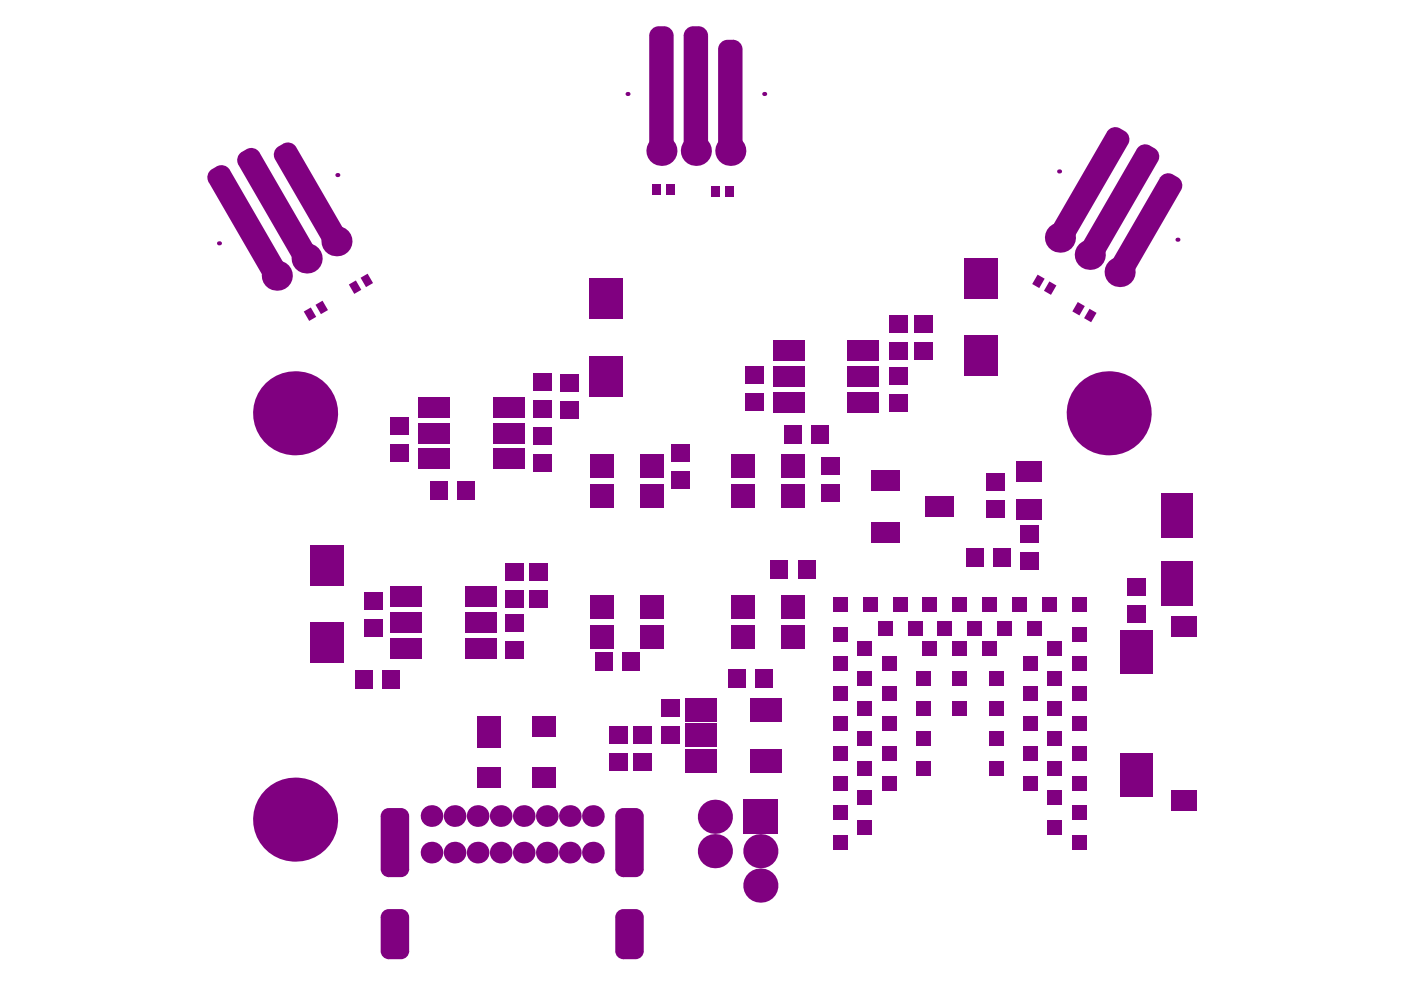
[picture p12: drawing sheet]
<svg xmlns="http://www.w3.org/2000/svg" width="297mm" height="210mm" viewBox="0 0 297 210" stroke-linecap="round" stroke-linejoin="round" font-family="sans-serif">
<g fill="#800080">
<path d="M134.8 192.7v1.8zM134.8 192.7a1.72 1.72 0 0 1 1.7 1.8h-1.7z"/>
<path d="M130.4 194.5h1.8zM131 193.3l.7-.5 .5-.1v1.8h-1.8l.1-.5z"/>
<path d="M132.2 201.7v1.7zM130.4 201.7h1.8v1.7a1.72 1.72 0 0 1-1.8-1.7z"/>
<path d="M134.8 201.7h1.7zM134.8 201.7h1.7a1.72 1.72 0 0 1-1.7 1.7z"/>
<path d="M134.8 171.3v1.7zM134.8 171.3a1.72 1.72 0 0 1 1.7 1.7h-1.7z"/>
<path d="M130.4 173h1.8zM131 171.8l.7-.4 .5-.1v1.7h-1.8l.1-.4z"/>
<path d="M132.2 184.2v1.8zM130.4 184.2h1.8v1.8a1.72 1.72 0 0 1-1.8-1.8z"/>
<path d="M134.8 184.2h1.7zM134.8 184.2h1.7a1.72 1.72 0 0 1-1.7 1.8z"/>
<path d="M85 171.3v1.7zM85 171.3a1.72 1.72 0 0 1 1.7 1.7h-1.7z"/>
<path d="M80.7 173h1.7zM81.2 171.8l.8-.4 .4-.1v1.7h-1.7l.1-.4z"/>
<path d="M82.4 184.2v1.8zM80.7 184.2h1.7v1.8a1.72 1.72 0 0 1-1.7-1.8z"/>
<path d="M85 184.2h1.7zM85 184.2h1.7a1.72 1.72 0 0 1-1.7 1.8z"/>
<path d="M85 192.7v1.8zM85 192.7a1.72 1.72 0 0 1 1.7 1.8h-1.7z"/>
<path d="M80.7 194.5h1.7zM81.2 193.3l.8-.5 .4-.1v1.8h-1.7l.1-.5z"/>
<path d="M82.4 201.7v1.7zM80.7 201.7h1.7v1.7a1.72 1.72 0 0 1-1.7-1.7z"/>
<path d="M85 201.7h1.7zM85 201.7h1.7a1.72 1.72 0 0 1-1.7 1.7z"/>
<path d="M60 30.5l1.1 1.7zM60 30.5a2.02 2.02 0 0 1 2.8 .7l-1.7 1z"/>
<path d="M58.3 33.8l1.8-1zM58.6 31.4l.5-.4 1 1.8-1.8 1a2.01 2.01 0 0 1 .3-2.4z"/>
<path d="M70.4 50.7l1 1.7zM68.7 51.7l1.7-1 1 1.7a2.02 2.02 0 0 1-2.7-.7z"/>
<path d="M71.4 50.1l1.7-1zM71.4 50.1l1.7-1a2.01 2.01 0 0 1-.7 2.8z"/>
<path d="M46 35.3l1 1.7zM46 35.3a2.02 2.02 0 0 1 2.7 .7l-1.7 1z"/>
<path d="M44.2 38.6l1.8-1zM44.5 36.2l.5-.3 1 1.7-1.8 1a2.01 2.01 0 0 1 .3-2.4z"/>
<path d="M57.8 58l1 1.7zM56 59l1.8-1 1 1.7a2.02 2.02 0 0 1-2.8-.7z"/>
<path d="M58.7 57.4l1.8-1zM58.7 57.4l1.8-1a2.01 2.01 0 0 1-.7 2.8z"/>
<path d="M52.3 31.6l1 1.8zM52.3 31.6a2.02 2.02 0 0 1 2.7 .8l-1.7 1z"/>
<path d="M50.6 35l1.7-1.1zM50.9 32.5l.4-.3 1 1.7-1.7 1.1a2.01 2.01 0 0 1 .3-2.5z"/>
<path d="M64.1 54.3l1 1.8zM62.3 55.3l1.8-1 1 1.8a2.02 2.02 0 0 1-2.8-.8z"/>
<path d="M65.1 53.8l1.7-1zM65.1 53.8l1.7-1a2.01 2.01 0 0 1-.7 2.7z"/>
<path d="M155.4 8.4v2.1zM155.4 8.4a2.02 2.02 0 0 1 2 2.1h-2z"/>
<path d="M152.3 10.5h2zM152.8 9l.9-.5 .6-.1v2.1h-2v-.6z"/>
<path d="M154.3 31.1v2zM152.3 31.1h2v2a2.02 2.02 0 0 1-2-2z"/>
<path d="M155.4 31.1h2zM155.4 31.1h2a2.02 2.02 0 0 1-2 2z"/>
<path d="M140.8 5.6v2zM140.8 5.6a2.02 2.02 0 0 1 2 2h-2z"/>
<path d="M137.6 7.6h2.1zM138.2 6.2l.9-.6h.6v2h-2.1l.1-.6z"/>
<path d="M139.7 31.1v2zM137.6 31.1h2.1v2a2.02 2.02 0 0 1-2.1-2z"/>
<path d="M140.8 31.1h2zM140.8 31.1h2a2.02 2.02 0 0 1-2 2z"/>
<path d="M148.1 5.6v2zM148.1 5.6a2.02 2.02 0 0 1 2 2h-2z"/>
<path d="M145 7.6h2zM145.5 6.2l.9-.6h.6v2h-2v-.6z"/>
<path d="M147 31.1v2zM145 31.1h2v2a2.02 2.02 0 0 1-2-2z"/>
<path d="M148.1 31.1h2zM148.1 31.1h2a2.02 2.02 0 0 1-2 2z"/>
<path d="M249.7 37.6l-1 1.7zM249.7 37.6a2.01 2.01 0 0 1 .7 2.7l-1.7-1z"/>
<path d="M245.9 37.7l1.8 1zM246.3 37.3a2.02 2.02 0 0 1 2.4-.3l-1 1.7-1.8-1z"/>
<path d="M237.3 56.6l-1 1.8zM235.6 55.6l1.7 1-1 1.8a2.01 2.01 0 0 1-.7-2.8z"/>
<path d="M238.3 57.2l1.8 1zM238.3 57.2l1.8 1a2.02 2.02 0 0 1-2.8 .8z"/>
<path d="M238.5 27.8l-1.1 1.7zM238.5 27.8a2.01 2.01 0 0 1 .7 2.7l-1.8-1z"/>
<path d="M234.7 28l1.8 1zM235 27.5a2.02 2.02 0 0 1 2.5-.3l-1 1.8-1.8-1z"/>
<path d="M224.7 49.3l-1 1.8zM222.9 48.3l1.8 1-1 1.8a2.01 2.01 0 0 1-.8-2.8z"/>
<path d="M225.7 49.9l1.7 1zM225.7 49.9l1.7 1a2.02 2.02 0 0 1-2.7 .8z"/>
<path d="M244.8 31.4l-1 1.8zM244.8 31.4a2.01 2.01 0 0 1 .7 2.8l-1.7-1z"/>
<path d="M241 31.6l1.8 1zM241.4 31.2a2.02 2.02 0 0 1 2.4-.3l-1 1.7-1.8-1z"/>
<path d="M231 53l-1 1.7zM229.3 52l1.7 1-1 1.7a2.01 2.01 0 0 1-.7-2.7z"/>
<path d="M232 53.6l1.7 1zM232 53.6l1.7 1a2.02 2.02 0 0 1-2.7 .7z"/>
<circle cx="125.7" cy="173" r="2.3"/>
<circle cx="120.8" cy="173" r="2.3"/>
<circle cx="115.9" cy="173" r="2.3"/>
<circle cx="46.4" cy="51.6" r=".43"/>
<circle cx="58.7" cy="58.4" r="3.2"/>
<circle cx="62.6" cy="87.6" r="8.9"/>
<circle cx="65" cy="54.8" r="3.2"/>
<circle cx="71.3" cy="51.2" r="3.2"/>
<circle cx="71.5" cy="37.1" r=".43"/>
<circle cx="133" cy="19.9" r=".43"/>
<circle cx="140.2" cy="32" r="3.2"/>
<circle cx="147.5" cy="32" r="3.2"/>
<circle cx="151.6" cy="173.2" r="3.6"/>
<circle cx="161.2" cy="180.5" r="3.6"/>
<circle cx="161.2" cy="187.8" r="3.6"/>
<circle cx="151.6" cy="180.5" r="3.6"/>
<circle cx="154.8" cy="32" r="3.2"/>
<circle cx="162" cy="19.9" r=".43"/>
<circle cx="224.5" cy="36.3" r=".43"/>
<circle cx="224.7" cy="50.4" r="3.2"/>
<circle cx="231.1" cy="54" r="3.2"/>
<circle cx="235.1" cy="87.6" r="8.9"/>
<circle cx="237.4" cy="57.7" r="3.2"/>
<circle cx="249.6" cy="50.8" r=".43"/>
<circle cx="125.7" cy="180.8" r="2.3"/>
<circle cx="120.8" cy="180.8" r="2.3"/>
<circle cx="115.9" cy="180.8" r="2.3"/>
<circle cx="111" cy="180.8" r="2.3"/>
<circle cx="106.2" cy="173" r="2.3"/>
<circle cx="62.6" cy="173.8" r="8.9"/>
<circle cx="111" cy="173" r="2.3"/>
<circle cx="101.3" cy="173" r="2.3"/>
<circle cx="96.4" cy="173" r="2.3"/>
<circle cx="91.5" cy="173" r="2.3"/>
<circle cx="106.2" cy="180.8" r="2.3"/>
<circle cx="101.3" cy="180.8" r="2.3"/>
<circle cx="96.4" cy="180.8" r="2.3"/>
<circle cx="91.5" cy="180.8" r="2.3"/>
</g>
<g fill="#800080">
<path d="M157.6 169.6h7.2v7.2h-7.2z" fill-rule="evenodd"/>
<path d="M130.4 194.5l1.8-1.8h2.6l1.7 1.8v7.2l-1.7 1.7h-2.6l-1.8-1.7z" fill-rule="evenodd"/>
<path d="M130.4 173l1.8-1.7h2.6l1.7 1.7v11.2l-1.7 1.8h-2.6l-1.8-1.8z" fill-rule="evenodd"/>
<path d="M80.7 173l1.7-1.7h2.6l1.7 1.7v11.2l-1.7 1.8h-2.6l-1.7-1.8z" fill-rule="evenodd"/>
<path d="M80.7 194.5l1.7-1.8h2.6l1.7 1.8v7.2l-1.7 1.7h-2.6l-1.7-1.7z" fill-rule="evenodd"/>
<path d="M101.3 151.9h4.9v6.6h-4.9z" fill-rule="evenodd"/>
<path d="M101.3 162.8h4.9v4.3h-4.9z" fill-rule="evenodd"/>
<path d="M112.8 162.8h4.9v4.3h-4.9z" fill-rule="evenodd"/>
<path d="M112.8 151.9h4.9v4.3h-4.9z" fill-rule="evenodd"/>
<path d="M88.7 95.1h6.6v4.4h-6.6z" fill-rule="evenodd"/>
<path d="M88.7 89.7h6.6v4.3h-6.6z" fill-rule="evenodd"/>
<path d="M88.7 84.2h6.6v4.3h-6.6z" fill-rule="evenodd"/>
<path d="M104.5 84.2h6.6v4.3h-6.6z" fill-rule="evenodd"/>
<path d="M104.5 89.7h6.6v4.3h-6.6z" fill-rule="evenodd"/>
<path d="M104.5 95.1h6.6v4.4h-6.6z" fill-rule="evenodd"/>
<path d="M163.9 83.1h6.6v4.3h-6.6z" fill-rule="evenodd"/>
<path d="M163.9 77.6h6.6v4.3h-6.6z" fill-rule="evenodd"/>
<path d="M163.9 72.2h6.6v4.3h-6.6z" fill-rule="evenodd"/>
<path d="M179.7 72.2h6.6v4.3h-6.6z" fill-rule="evenodd"/>
<path d="M179.7 77.6h6.6v4.3h-6.6z" fill-rule="evenodd"/>
<path d="M179.7 83.1h6.6v4.3h-6.6z" fill-rule="evenodd"/>
<path d="M59.1 31l.9-.5 2.8 .7 10.3 17.9-.7 2.8-1 .5-2.7-.7-10.4-17.9z" fill-rule="evenodd"/>
<path d="M45 35.9l1-.6 2.7 .7 11.8 20.4-.7 2.8-1 .5-2.8-.7-11.8-20.4z" fill-rule="evenodd"/>
<path d="M51.3 32.2l1-.6 2.7 .8 11.8 20.4-.7 2.7-1 .6-2.8-.8-11.7-20.3z" fill-rule="evenodd"/>
<path d="M152.3 10.5l2-2.1h1.1l2 2.1v20.6l-2 2h-1.1l-2-2z" fill-rule="evenodd"/>
<path d="M137.6 7.6l2.1-2h1.1l2 2v23.5l-2 2h-1.1l-2.1-2z" fill-rule="evenodd"/>
<path d="M145 7.6l2-2h1.1l2 2v23.5l-2 2h-1.1l-2-2z" fill-rule="evenodd"/>
<path d="M245.9 37.7l2.8-.7 1 .6 .7 2.7-10.3 17.9-2.8 .8-1-.6-.7-2.8z" fill-rule="evenodd"/>
<path d="M234.7 28l2.8-.8 1 .6 .7 2.7-11.8 20.4-2.7 .8-1-.6-.8-2.8z" fill-rule="evenodd"/>
<path d="M241 31.6l2.8-.7 1 .5 .7 2.8-11.8 20.4-2.7 .7-1-.6-.7-2.7z" fill-rule="evenodd"/>
<path d="M227.2 158.1h3.2v3.2h-3.2z" fill-rule="evenodd"/>
<path d="M227.2 151.8h3.2v3.2h-3.2z" fill-rule="evenodd"/>
<path d="M227.2 145.5h3.2v3.1h-3.2z" fill-rule="evenodd"/>
<path d="M227.2 139.2h3.2v3.1h-3.2z" fill-rule="evenodd"/>
<path d="M222 155h3.2v3.1h-3.2z" fill-rule="evenodd"/>
<path d="M222 148.6h3.2v3.2h-3.2z" fill-rule="evenodd"/>
<path d="M222 142.3h3.2v3.2h-3.2z" fill-rule="evenodd"/>
<path d="M222 136h3.2v3.2h-3.2z" fill-rule="evenodd"/>
<path d="M216.9 158.1h3.1v3.2h-3.1z" fill-rule="evenodd"/>
<path d="M216.9 151.8h3.1v3.2h-3.1z" fill-rule="evenodd"/>
<path d="M216.9 145.5h3.1v3.1h-3.1z" fill-rule="evenodd"/>
<path d="M216.9 139.2h3.1v3.1h-3.1z" fill-rule="evenodd"/>
<path d="M211.4 131.7h3.2v3.2h-3.2z" fill-rule="evenodd"/>
<path d="M205.1 131.7h3.1v3.2h-3.1z" fill-rule="evenodd"/>
<path d="M198.7 131.7h3.2v3.2h-3.2z" fill-rule="evenodd"/>
<path d="M217.7 131.7h3.2v3.2h-3.2z" fill-rule="evenodd"/>
<path d="M209.7 161.3h3.1v3.1h-3.1z" fill-rule="evenodd"/>
<path d="M209.7 155h3.1v3.1h-3.1z" fill-rule="evenodd"/>
<path d="M209.7 148.6h3.1v3.2h-3.1z" fill-rule="evenodd"/>
<path d="M194.1 148.6h3.2v3.2h-3.2z" fill-rule="evenodd"/>
<path d="M201.9 148.6h3.2v3.2h-3.2z" fill-rule="evenodd"/>
<path d="M201.9 142.3h3.2v3.2h-3.2z" fill-rule="evenodd"/>
<path d="M208.2 136h3.2v3.2h-3.2z" fill-rule="evenodd"/>
<path d="M209.7 142.3h3.1v3.2h-3.1z" fill-rule="evenodd"/>
<path d="M176.6 151.8h3.2v3.2h-3.2z" fill-rule="evenodd"/>
<path d="M176.6 145.5h3.2v3.1h-3.2z" fill-rule="evenodd"/>
<path d="M181.8 148.6h3.1v3.2h-3.1z" fill-rule="evenodd"/>
<path d="M181.8 142.3h3.1v3.2h-3.1z" fill-rule="evenodd"/>
<path d="M181.8 136h3.1v3.2h-3.1z" fill-rule="evenodd"/>
<path d="M187 145.5h3.1v3.1h-3.1z" fill-rule="evenodd"/>
<path d="M194.1 142.3h3.2v3.2h-3.2z" fill-rule="evenodd"/>
<path d="M201.9 136h3.2v3.2h-3.2z" fill-rule="evenodd"/>
<path d="M187 139.2h3.1v3.1h-3.1z" fill-rule="evenodd"/>
<path d="M195.6 136h3.1v3.2h-3.1z" fill-rule="evenodd"/>
<path d="M176.6 139.2h3.2v3.1h-3.2z" fill-rule="evenodd"/>
<path d="M227.2 177.1h3.2v3.1h-3.2z" fill-rule="evenodd"/>
<path d="M227.2 170.8h3.2v3.1h-3.2z" fill-rule="evenodd"/>
<path d="M227.2 164.4h3.2v3.2h-3.2z" fill-rule="evenodd"/>
<path d="M222 167.6h3.2v3.2h-3.2z" fill-rule="evenodd"/>
<path d="M222 161.3h3.2v3.1h-3.2z" fill-rule="evenodd"/>
<path d="M216.9 164.4h3.1v3.2h-3.1z" fill-rule="evenodd"/>
<path d="M222 173.9h3.2v3.2h-3.2z" fill-rule="evenodd"/>
<path d="M176.6 177.1h3.2v3.1h-3.2z" fill-rule="evenodd"/>
<path d="M176.6 170.8h3.2v3.1h-3.2z" fill-rule="evenodd"/>
<path d="M176.6 164.4h3.2v3.2h-3.2z" fill-rule="evenodd"/>
<path d="M176.6 158.1h3.2v3.2h-3.2z" fill-rule="evenodd"/>
<path d="M181.8 173.9h3.1v3.2h-3.1z" fill-rule="evenodd"/>
<path d="M181.8 167.6h3.1v3.2h-3.1z" fill-rule="evenodd"/>
<path d="M181.8 161.3h3.1v3.1h-3.1z" fill-rule="evenodd"/>
<path d="M181.8 155h3.1v3.1h-3.1z" fill-rule="evenodd"/>
<path d="M187 158.1h3.1v3.2h-3.1z" fill-rule="evenodd"/>
<path d="M187 151.8h3.1v3.2h-3.1z" fill-rule="evenodd"/>
<path d="M194.1 161.3h3.2v3.1h-3.2z" fill-rule="evenodd"/>
<path d="M194.1 155h3.2v3.1h-3.2z" fill-rule="evenodd"/>
<path d="M187 164.4h3.1v3.2h-3.1z" fill-rule="evenodd"/>
<path d="M227.2 132.9h3.2v3.1h-3.2z" fill-rule="evenodd"/>
<path d="M227.2 126.5h3.2v3.2h-3.2z" fill-rule="evenodd"/>
<path d="M176.6 132.9h3.2v3.1h-3.2z" fill-rule="evenodd"/>
<path d="M176.6 126.5h3.2v3.2h-3.2z" fill-rule="evenodd"/>
<path d="M220.9 126.5h3.1v3.2h-3.1z" fill-rule="evenodd"/>
<path d="M214.6 126.5h3.1v3.2h-3.1z" fill-rule="evenodd"/>
<path d="M208.2 126.5h3.2v3.2h-3.2z" fill-rule="evenodd"/>
<path d="M201.9 126.5h3.2v3.2h-3.2z" fill-rule="evenodd"/>
<path d="M195.6 126.5h3.1v3.2h-3.1z" fill-rule="evenodd"/>
<path d="M189.3 126.5h3.1v3.2h-3.1z" fill-rule="evenodd"/>
<path d="M192.4 131.7h3.2v3.2h-3.2z" fill-rule="evenodd"/>
<path d="M186.1 131.7h3.2v3.2h-3.2z" fill-rule="evenodd"/>
<path d="M182.9 126.5h3.2v3.2h-3.2z" fill-rule="evenodd"/>
<path d="M166.2 90.2h3.8v4h-3.8z" fill-rule="evenodd"/>
<path d="M172 90.2h3.7v4h-3.7z" fill-rule="evenodd"/>
<path d="M91.2 102h3.8v4h-3.8z" fill-rule="evenodd"/>
<path d="M97 102h3.7v4h-3.7z" fill-rule="evenodd"/>
<path d="M188.4 66.9h4v3.7h-4z" fill-rule="evenodd"/>
<path d="M188.4 72.6h4v3.7h-4z" fill-rule="evenodd"/>
<path d="M188.4 83.7h4v3.7h-4z" fill-rule="evenodd"/>
<path d="M188.4 77.9h4v3.8h-4z" fill-rule="evenodd"/>
<path d="M113.1 79.1h4v3.8h-4z" fill-rule="evenodd"/>
<path d="M113.1 84.9h4v3.7h-4z" fill-rule="evenodd"/>
<path d="M113.1 96.3h4v3.7h-4z" fill-rule="evenodd"/>
<path d="M113.1 90.5h4v3.8h-4z" fill-rule="evenodd"/>
<path d="M158 77.6h4v3.7h-4z" fill-rule="evenodd"/>
<path d="M158 83.3h4v3.8h-4z" fill-rule="evenodd"/>
<path d="M82.6 88.5h4v3.7h-4z" fill-rule="evenodd"/>
<path d="M82.6 94.3h4v3.7h-4z" fill-rule="evenodd"/>
<path d="M77.3 125.5h4v3.7h-4z" fill-rule="evenodd"/>
<path d="M77.3 131.2h4v3.8h-4z" fill-rule="evenodd"/>
<path d="M204.4 54.7h7.2v8.7h-7.2z" fill-rule="evenodd"/>
<path d="M204.4 71.1h7.2v8.6h-7.2z" fill-rule="evenodd"/>
<path d="M125 59.1h7.2v8.6h-7.2z" fill-rule="evenodd"/>
<path d="M125 75.4h7.2v8.7h-7.2z" fill-rule="evenodd"/>
<path d="M129.2 159.6h4v3.8h-4z" fill-rule="evenodd"/>
<path d="M129.2 153.9h4v3.7h-4z" fill-rule="evenodd"/>
<path d="M134.3 153.9h4v3.7h-4z" fill-rule="evenodd"/>
<path d="M134.3 159.6h4v3.8h-4z" fill-rule="evenodd"/>
<path d="M155.2 102.7h4.9v4.8h-4.9z" fill-rule="evenodd"/>
<path d="M165.7 96.4h4.9v4.8h-4.9z" fill-rule="evenodd"/>
<path d="M165.7 102.7h4.9v4.8h-4.9z" fill-rule="evenodd"/>
<path d="M155.2 96.3h4.9v4.9h-4.9z" fill-rule="evenodd"/>
<path d="M125.3 102.7h4.9v4.8h-4.9z" fill-rule="evenodd"/>
<path d="M135.8 96.4h4.9v4.8h-4.9z" fill-rule="evenodd"/>
<path d="M135.8 102.7h4.9v4.8h-4.9z" fill-rule="evenodd"/>
<path d="M125.3 96.3h4.9v4.9h-4.9z" fill-rule="evenodd"/>
<path d="M125.3 132.5h4.9v4.9h-4.9z" fill-rule="evenodd"/>
<path d="M135.8 126.2h4.9v4.9h-4.9z" fill-rule="evenodd"/>
<path d="M135.8 132.5h4.9v4.9h-4.9z" fill-rule="evenodd"/>
<path d="M125.3 126.2h4.9v4.9h-4.9z" fill-rule="evenodd"/>
<path d="M155.2 132.5h4.9v4.9h-4.9z" fill-rule="evenodd"/>
<path d="M165.7 126.2h4.9v4.9h-4.9z" fill-rule="evenodd"/>
<path d="M165.7 132.5h4.9v4.9h-4.9z" fill-rule="evenodd"/>
<path d="M155.2 126.2h4.9v4.9h-4.9z" fill-rule="evenodd"/>
<path d="M107 125.1h4v3.7h-4z" fill-rule="evenodd"/>
<path d="M107 119.3h4v3.7h-4z" fill-rule="evenodd"/>
<path d="M140.1 153.9h4.1v3.7h-4.1z" fill-rule="evenodd"/>
<path d="M140.1 148.1h4.1v3.8h-4.1z" fill-rule="evenodd"/>
<path d="M159 148h6.7v4.9h-6.7z" fill-rule="evenodd"/>
<path d="M159.1 158.9h6.6v4.9h-6.6z" fill-rule="evenodd"/>
<path d="M145.3 158.9h6.6v4.9h-6.6z" fill-rule="evenodd"/>
<path d="M145.2 153.5h6.7v4.9h-6.7z" fill-rule="evenodd"/>
<path d="M145.2 148h6.7v4.9h-6.7z" fill-rule="evenodd"/>
<path d="M160.1 141.8h3.8v4.1h-3.8z" fill-rule="evenodd"/>
<path d="M154.4 141.8h3.7v4.1h-3.7z" fill-rule="evenodd"/>
<path d="M131.9 138.3h3.8v4h-3.8z" fill-rule="evenodd"/>
<path d="M126.2 138.3h3.7v4h-3.7z" fill-rule="evenodd"/>
<path d="M174 97h4v3.7h-4z" fill-rule="evenodd"/>
<path d="M174 102.7h4v3.7h-4z" fill-rule="evenodd"/>
<path d="M142.3 100h4v3.7h-4z" fill-rule="evenodd"/>
<path d="M142.3 94.2h4v3.8h-4z" fill-rule="evenodd"/>
<path d="M163.4 118.8h3.7v4h-3.7z" fill-rule="evenodd"/>
<path d="M169.1 118.8h3.8v4h-3.8z" fill-rule="evenodd"/>
<path d="M204.8 116.2h3.8v4.1h-3.8z" fill-rule="evenodd"/>
<path d="M210.6 116.2h3.7v4.1h-3.7z" fill-rule="evenodd"/>
<path d="M237.6 133.7h6.9v9.1h-6.9z" fill-rule="evenodd"/>
<path d="M237.6 159.8h6.9v9.2h-6.9z" fill-rule="evenodd"/>
<path d="M248.2 167.5h5.5v4.3h-5.5z" fill-rule="evenodd"/>
<path d="M246.2 118.9h6.7v9.5h-6.7z" fill-rule="evenodd"/>
<path d="M246.2 104.6h6.7v9.5h-6.7z" fill-rule="evenodd"/>
<path d="M153.7 39.5h1.7v2.3h-1.7z" fill-rule="evenodd"/>
<path d="M150.8 39.5h1.8v2.3h-1.8z" fill-rule="evenodd"/>
<path d="M220 58.2l1.5 .9-1.2 2-1.5-.9z" fill-rule="evenodd"/>
<path d="M222.5 59.7l1.5 .8-1.2 2-1.5-.8z" fill-rule="evenodd"/>
<path d="M98.6 135.3h6.6v4.3h-6.6z" fill-rule="evenodd"/>
<path d="M98.6 129.8h6.6v4.3h-6.6z" fill-rule="evenodd"/>
<path d="M98.6 124.4h6.6v4.3h-6.6z" fill-rule="evenodd"/>
<path d="M82.8 124.4h6.6v4.3h-6.6z" fill-rule="evenodd"/>
<path d="M82.8 129.8h6.6v4.3h-6.6z" fill-rule="evenodd"/>
<path d="M82.8 135.3h6.6v4.3h-6.6z" fill-rule="evenodd"/>
<path d="M65.7 132h7.2v8.6h-7.2z" fill-rule="evenodd"/>
<path d="M65.7 115.6h7.2v8.6h-7.2z" fill-rule="evenodd"/>
<path d="M107 135.9h4v3.7h-4z" fill-rule="evenodd"/>
<path d="M107 130.1h4v3.8h-4z" fill-rule="evenodd"/>
<path d="M118.7 85h4v3.7h-4z" fill-rule="evenodd"/>
<path d="M118.7 79.3h4v3.7h-4z" fill-rule="evenodd"/>
<path d="M193.8 66.9h4v3.7h-4z" fill-rule="evenodd"/>
<path d="M193.8 72.6h4v3.7h-4z" fill-rule="evenodd"/>
<path d="M66.9 64.6l1.5-.8 1.1 1.9-1.5 .9z" fill-rule="evenodd"/>
<path d="M64.4 66.1l1.5-.9 1.1 2-1.4 .8z" fill-rule="evenodd"/>
<path d="M112.2 119.4h4v3.8h-4z" fill-rule="evenodd"/>
<path d="M112.2 125.2h4v3.7h-4z" fill-rule="evenodd"/>
<path d="M228.5 64l1.5 .9-1.1 2-1.5-.9z" fill-rule="evenodd"/>
<path d="M231 65.5l1.5 .8-1.2 2-1.5-.8z" fill-rule="evenodd"/>
<path d="M215.5 97.8h5.4v4.3h-5.4z" fill-rule="evenodd"/>
<path d="M215.5 105.9h5.4v4.3h-5.4z" fill-rule="evenodd"/>
<path d="M216.2 117h4v3.8h-4z" fill-rule="evenodd"/>
<path d="M216.2 111.3h4v3.7h-4z" fill-rule="evenodd"/>
<path d="M238.9 128.3h4v3.8h-4z" fill-rule="evenodd"/>
<path d="M238.9 122.6h4v3.7h-4z" fill-rule="evenodd"/>
<path d="M75.2 142h3.8v4h-3.8z" fill-rule="evenodd"/>
<path d="M81 142h3.7v4h-3.7z" fill-rule="evenodd"/>
<path d="M141.3 39.1h1.7v2.3h-1.7z" fill-rule="evenodd"/>
<path d="M138.4 39.1h1.7v2.3h-1.7z" fill-rule="evenodd"/>
<path d="M74 60.3l1.5-.8 1.1 2-1.5 .8z" fill-rule="evenodd"/>
<path d="M76.5 58.9l1.4-.9 1.2 2-1.5 .9z" fill-rule="evenodd"/>
<path d="M196.1 105.2h6.1v4.3h-6.1z" fill-rule="evenodd"/>
<path d="M184.6 110.7h6.1v4.3h-6.1z" fill-rule="evenodd"/>
<path d="M184.6 99.8h6.1v4.3h-6.1z" fill-rule="evenodd"/>
<path d="M209.1 100.4h4.1v3.7h-4.1z" fill-rule="evenodd"/>
<path d="M209.1 106.1h4.1v3.7h-4.1z" fill-rule="evenodd"/>
<path d="M248.2 130.8h5.5v4.3h-5.5z" fill-rule="evenodd"/>
</g>
</svg>
